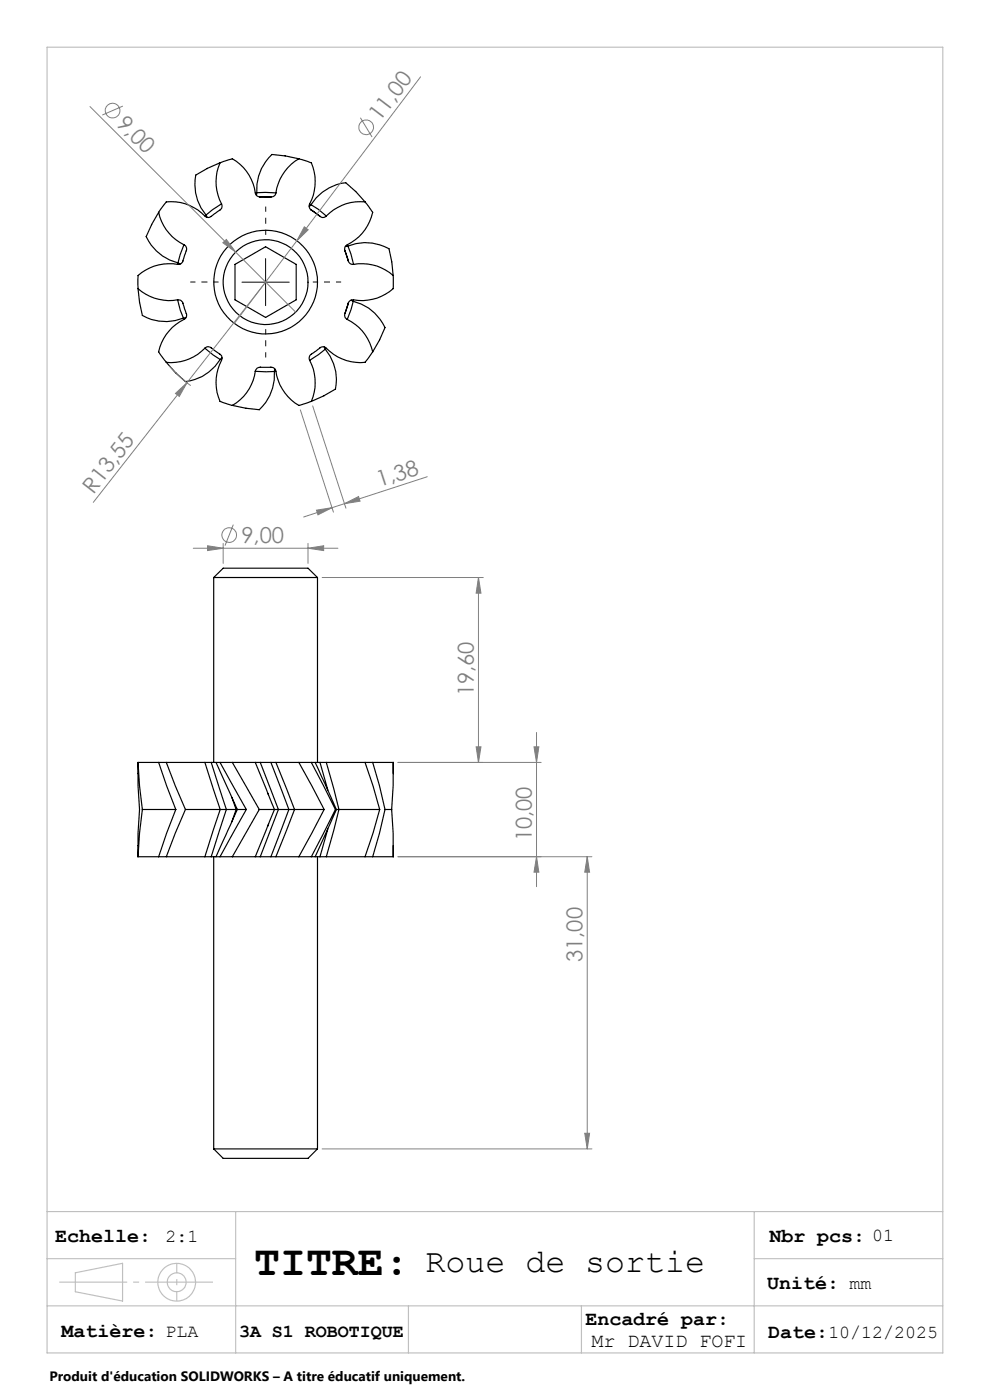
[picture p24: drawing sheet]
<svg xmlns="http://www.w3.org/2000/svg" width="210mm" height="297mm" viewBox="0 0 210 297" stroke-linecap="round" stroke-linejoin="round" font-family="sans-serif">
<defs><g id="words">
<text font-size="9.2" x="53.9" y="270.4">TITRE:</text>
<text font-size="7.1" x="90.3" y="269.9">Roue de sortie</text>
<g font-size="4.7" fill="#808080">
<text x="24.5" y="26.5" transform="rotate(45 24.5 26.5)">9,00</text>
<text x="80.6" y="26" transform="rotate(-53 80.6 26)">11,00</text>
<text x="19.8" y="104.9" transform="rotate(-52 19.8 104.9)">R13,55</text>
<text x="80.5" y="103.4" transform="rotate(-18 80.5 103.4)">1,38</text>
<text x="51.2" y="115.2">9,00</text>
<text x="100.5" y="147.7" transform="rotate(-90 100.5 147.7)">19,60</text>
<text x="112.8" y="178.5" transform="rotate(-90 112.8 178.5)">10,00</text>
<text x="123.6" y="204.1" transform="rotate(-90 123.6 204.1)">31,00</text>
</g>
<g font-size="4.2">
<text x="11.7" y="263.4">Echelle:</text>
<text x="163.2" y="263.4">Nbr pcs: 01</text>
<text x="162.8" y="273.5">Unité: mm</text>
<text x="124.2" y="281.1">Encadré par:</text>
<text x="13.1" y="283.6">Matière: PLA</text>
<text x="125.5" y="285.8">Mr DAVID FOFI</text>
<text x="163" y="283.8">Date:10/12/2025</text>
</g>
<g font-size="3.9">
<text x="35.1" y="263.4">2:1</text>
<text x="50.7" y="283.6">3A S1 ROBOTIQUE</text>
</g>
<text font-size="2.9" x="10.5" y="292.9">Produit d'éducation SOLIDWORKS – A titre éducatif uniquement.</text>
</g></defs>
<g fill="none" stroke="#000" stroke-width=".25">
<path d="M44 35.7l-.1 .1M46.7 34.5a10 10 0 0 0 .3 8.7M46.7 34.5l2.6-.8a10.3 10.3 0 0 1 5 7.6 1.3 1.3 0 0 0 1.5 .5h1.7M46.7 34.5l-2.7 1.2-2.5 1.4a10.1 10.1 0 0 0 2.2 8.5M60.5 33.1h.1M63.4 33.7a10.1 10.1 0 0 0-4.9 7.2M63.4 33.7l2.6 .8a10.5 10.5 0 0 1-.4 9.1 1.24 1.24 0 0 0 .9 1.3l1.4 1M63.4 33.7l-2.8-.6-2.9-.3a10.1 10.1 0 0 0-3.2 8.1M32.2 47.6l-.1 .1M33.7 45a9.9 9.9 0 0 0 5.3 6.9M33.7 45l-1.5 2.6-1.2 2.6a10.1 10.1 0 0 0 6.7 5.6M37.7 55.8l.5 .2"/>
<path d="M39 51.9a1.17 1.17 0 0 1 .3 1.8l-.3 1.1a1.25 1.25 0 0 1-1.3 1.3 10.1 10.1 0 0 0-8.4 2.4v2.7M39 51.9l-.8 2.1-.5 1.8M43.7 45.6l.2 .5M47 43.2a1.15 1.15 0 0 1-.8 1.7l-.7 .5a1.36 1.36 0 0 1-2 .4 10 10 0 0 0-8.2-3l-1.6 2.2M47 43.2l-1.9 1.3-1.4 1.1M49.8 56.1l6.5-3.8 6.5 3.8v7.5l-6.5 3.7-6.5-3.7zM54.5 40.9l-.1 .5M54.5 40.9h4M55.1 41.8h2.4M58.5 40.9a1.04 1.04 0 0 1-1 .9M65.9 44.5l2 1.4M66 43.4l-.4 .3"/>
<path d="M66 43.4l1.5 1 1.7 1.4M69.2 45.8a.94 .94 0 0 1-1.3 .1M73.1 53.1l.8 2.2M73.8 52.2l-.5 .1M73.8 52.2l.6 1.7 .6 2.2M73.8 52.2a10 10 0 0 1 8.7 .6l.6 2.8 .3 2.9M73.9 55.3a.98 .98 0 0 0 1.1 .8M75 56.1a10.1 10.1 0 0 1 8.4 2.4M75.4 40.6h.1M77.4 42.8a9.9 9.9 0 0 0-8.2 3M77.4 42.8l1.7 2.2a10.4 10.4 0 0 1-5.7 7.1 1.25 1.25 0 0 0 0 1.6l.5 1.6M77.4 42.8l-1.9-2.1-2.2-1.9a10.1 10.1 0 0 0-7.3 4.6"/>
<path d="M83.1 55.5h.1M83.4 58.5v2.7a10.6 10.6 0 0 1-8.8 2.4 1.2 1.2 0 0 0-.9 1.3l-.5 1.6M29.3 61.2a9.9 9.9 0 0 0 8.4 2.4M29.3 61.2l.3 2.9 .6 2.8a10 10 0 0 0 8.7 .6M29.6 64.2h.1M37.3 79.1h.1M37.7 63.6a1.25 1.25 0 0 1 1.3 1.3l.1 .5a2.41 2.41 0 0 1 .3 2 11.6 11.6 0 0 0-5.5 6.3l-.2 .9 1.6 2.3M37.7 63.6l.5 2.2 .7 1.7M39.4 67.4l-.5 .1M43.5 73.9a10 10 0 0 1-8.2 3M43.5 73.9a1.2 1.2 0 0 1 1.8 .3l.6 .4a1.65 1.65 0 0 1 1.2 1.5 10.5 10.5 0 0 0-.4 9.1l2.6 .8M43.5 73.9l1.7 1.4 1.5 1"/>
<path d="M46.7 76.3a9.9 9.9 0 0 1-7.4 4.7l-2.1-2-1.9-2.1M47.1 75.9l-.4 .4M54.2 78.8a1.21 1.21 0 0 1 1.6-.9h.5a2.26 2.26 0 0 1 2 .4 13.7 13.7 0 0 0 2.8 5.8l1.4 1.4 .9 .5 2.6-.8M54.2 78.8a9.8 9.8 0 0 1-4.9 7.2M54.2 78.8h4M58.2 78.8a10.1 10.1 0 0 1-3.2 8.1l-2.9-.3-2.8-.6M58.3 78.3l-.1 .5M65.7 76.4a10.1 10.1 0 0 1 .3 8.8M68.8 73.6l.2 .5M69 74.1l-3.3 2.3M69 74.1a9.9 9.9 0 0 1 2.2 8.4l-2.5 1.5-2.7 1.2M73.2 66.5a1 1 0 0 0 .5 1.3"/>
<path d="M73.7 67.8a10 10 0 0 1 5.4 6.8M73.9 64.2l-.7 2.3M74.5 63.7l.4 .2M74.9 63.9l-.4 1.7-.8 2.2M74.9 63.9a10.1 10.1 0 0 1 6.8 5.6l-1.2 2.6-1.4 2.5M79.1 74.6l-1.7 2.3a10.4 10.4 0 0 1-8.5-3.2 1.32 1.32 0 0 0-1.5 .5l-.7 .4a1.65 1.65 0 0 0-1.1 1.5l.1 .3M80.5 72v.1M52.2 86.6h.1M68.8 83.9l-.1 .1M45.3 122.5h22M45.3 122.5l2-2h18l2 2M45.3 122.5v39.2"/>
<path d="M67.3 122.5v39.2M29.2 179.3l.1 2.4M29.3 161.7l.3 5 .6 5M29.3 161.7h4.4M29.3 164.1v2.6l.3 5-.3 5v2.6M29.3 161.7l-.1 2.4M30.2 171.7h7.1M30.2 171.7l-.6 5-.3 5M33.7 161.7l1.6 5 2 5M33.7 161.7h1.6M35.3 161.7l1.9 5 2.1 5M35.3 161.7h8.2"/>
<path d="M37.3 171.7l-2 5-1.6 5M39.3 171.7l-2.1 5-1.9 5M39.3 171.7h7.4M43.5 161.7l3.2 10M43.5 161.7h1.3M44.8 161.7l3.2 10M44.8 161.7h1M46.7 161.7h-.9l4.5 10M46.7 161.7l5.5 10M46.7 161.7h2.6M46.7 171.7l-3.2 10M46.7 171.7h1.3"/>
<path d="M48 171.7h2.1M48 171.7l-3.2 10M49.2 169.2l.9 2.5M49.3 161.7l5.7 10M49.3 161.7h4.9M50.1 171.7h.2M50.1 171.7l-.9 2.6M50.3 171.7l-4.5 10h.9M50.3 171.7h1.9M52.2 171.7l-5.5 10M54.2 161.7h1M54.2 161.7l2.6 6.6"/>
<path d="M55 171.7l-5.7 10M55 171.7h3.2M55.2 161.7l3.9 10M55.2 161.7h2.3M56.8 168.3l1.4 3.4M56.8 175.1l-2.6 6.6M56.8 168.3l.1 .3M57.5 161.7l3.8 10M57.5 161.7h1M58.2 171.7l-1.4 3.5 .2-.4M58.2 171.7h.9M58.5 161.7l4 10"/>
<path d="M58.5 161.7h4.9M59.1 171.7l-3.9 10M59.1 171.7h2.2M61.3 171.7h1.2M61.3 171.7l-3.8 10M62.5 171.7h6.3M62.5 171.7l-4 10M63.4 161.7l5.4 10M63.4 161.7h2.6M66 161.7l5.2 10M66 161.7h.9M66.9 161.7l4.5 10"/>
<path d="M66.9 161.7h1M67.9 161.7h1.3M67.9 161.7l1.6 5.9M68.8 171.7l-5.4 10M69.2 161.7l2.7 10M69.2 161.7h8.2M69.5 175.9l-1.6 5.8M71.2 171.7l-5.2 10M71.2 171.7h.2M71.4 171.7l-4.5 10M71.4 171.7h.5M71.9 171.7h8.6"/>
<path d="M71.9 171.7l-2.7 10M77.4 161.7l1.7 5 1.4 5M77.4 161.7h1.7M79.1 161.7l1.4 5 1.2 5M79.1 161.7h4.3M80.5 171.7l-1.4 5-1.7 5M81.7 171.7l-1.2 5-1.4 5M81.7 171.7h1.4M83.1 171.7l.3 5v5M83.4 161.7v5l-.3 5M83.4 161.7h.1M83.4 161.7v2.4"/>
<path d="M83.4 179.3v2.4M29.3 181.7h4.4M33.7 181.7h1.6M35.3 181.7h8.2M43.5 181.7h1.3M44.8 181.7h1M45.3 181.7v62M46.7 181.7h2.6M49.3 181.7h4.9M54.2 181.7h1M55.2 181.7h2.3M57.5 181.7h1"/>
<path d="M58.5 181.7h4.9M63.4 181.7h2.6M66 181.7h.9M66.9 181.7h1M67.3 181.7v62M67.9 181.7h1.3M69.2 181.7h8.2M77.4 181.7h1.7M79.1 181.7h4.3M83.4 181.7h.1M45.3 243.7l2 2h18l2-2M45.3 243.7h22"/>
<circle cx="56.3" cy="59.8" r="9"/>
<circle cx="56.4" cy="59.9" r="11"/>
</g>
<g fill="none" stroke="#808080" stroke-width=".21">
<path d="M89.2 16.3l-26.2 34.8M19.1 22.6l30.9 30.9M26.1 22.5l-4.4 1.9M76.4 25l2.5 4.1M47.3 51.5l.7-.7 2 2.7zM50 53.5l12.7 12.7M56.3 59.9l-16.6 21.3M63 51.1l-13.3 17.5M64.6 48.1l.8 .7-2.4 2.3zM35.9 77.6a29.5 29.5 0 0 0 4.6 4.2M37.2 83.5l2.5-2.3-1.7 2.9zM39.7 81.2l-19.9 25.4"/>
<path d="M63.7 87l7 21.7M66.3 86.1l7.1 21.7M41 116.3h30.7M44 115.8l3.3 .5-3.3 .5zM47.3 115.3v4.2M49.5 111.3l-1.8 4.4M65.3 116.3l3.4-.5v1zM65.3 115.3v4.2M67.1 108.2l3.3-.5-2.9 1.5zM70.4 107.7l-6 2M73.1 106.9l3-1.6 .3 1zM90.6 101.1l-20.2 6.6"/>
<path d="M68.3 122.5h34.2M101.5 122.5l.5 3.3h-1zM101.5 122.5v39.2M101 158.4h1l-.5 3.3zM113.3 158.4h1l-.5 3.3zM113.8 155.4v32.7M84.4 161.7h30.4M84.4 181.7h41.2M113.8 181.7l.5 3.3h-1zM124.6 181.7l.5 3.3h-1.1zM124.6 181.7v62M68.3 243.7h57.3"/>
<path d="M124 240.4h1.1l-.5 3.3z"/>
<circle cx="23.9" cy="23.5" r="1.55"/>
<circle cx="77.7" cy="27" r="1.56"/>
<circle cx="48.6" cy="113.5" r="1.55"/>
</g>
<g fill="none" stroke="#c0c0c0" stroke-width=".25">
<path d="M10 10h190v277h-190zM10 257h190M50 257v30M160 257v30M10 267h40M10 277h190M16 270l10-2v8l-10-2zM86.6 277v10M123.3 277v10M160 267h40"/>
<circle cx="37.5" cy="272" r="4"/>
<circle cx="37.5" cy="272" r="2.01"/>
</g>
<path d="M46.4 59.8h-6M56.4 49.8v-6M66.4 59.8h6M56.4 69.8v6" fill="none" stroke="#000" stroke-width=".21" stroke-dasharray="30.5 1.3 1.3 1.3" stroke-dashoffset="29.4" stroke-linecap="butt"/>
<path d="M12.6 272h32.6" fill="none" stroke="#c0c0c0" stroke-width=".25" stroke-dasharray="30.5 1.3 1.3 1.3" stroke-dashoffset="16.1" stroke-linecap="butt"/>
<path d="M37.5 268v8" fill="none" stroke="#c0c0c0" stroke-width=".25" stroke-dasharray="30.5 1.3 1.3 1.3" stroke-dashoffset="28.4" stroke-linecap="butt"/>
<path d="M51.3 59.9h10M56.3 54.9v9.9" fill="none" stroke="#000" stroke-width=".21"/>
<g fill="#808080">
<path d="M47.3 51.5l.7-.7 2 2.7z"/>
<path d="M37.2 83.5l2.5-2.3-1.7 2.9z"/>
<path d="M64.6 48.1l.8 .7-2.4 2.3z"/>
<path d="M65.3 116.3l3.4-.5v1zM44 115.8l3.3 .5-3.3 .5z"/>
<path d="M67.1 108.2l3.3-.5-2.9 1.5zM73.1 106.9l3-1.6 .3 1z"/>
<path d="M101 158.4h1l-.5 3.3zM101.5 122.5l.5 3.3h-1zM124 240.4h1.1l-.5 3.3zM124.6 181.7l.5 3.3h-1.1z"/>
<path d="M113.3 158.4h1l-.5 3.3zM113.8 181.7l.5 3.3h-1z"/>
</g>
<use href="#words"/>
</svg>
